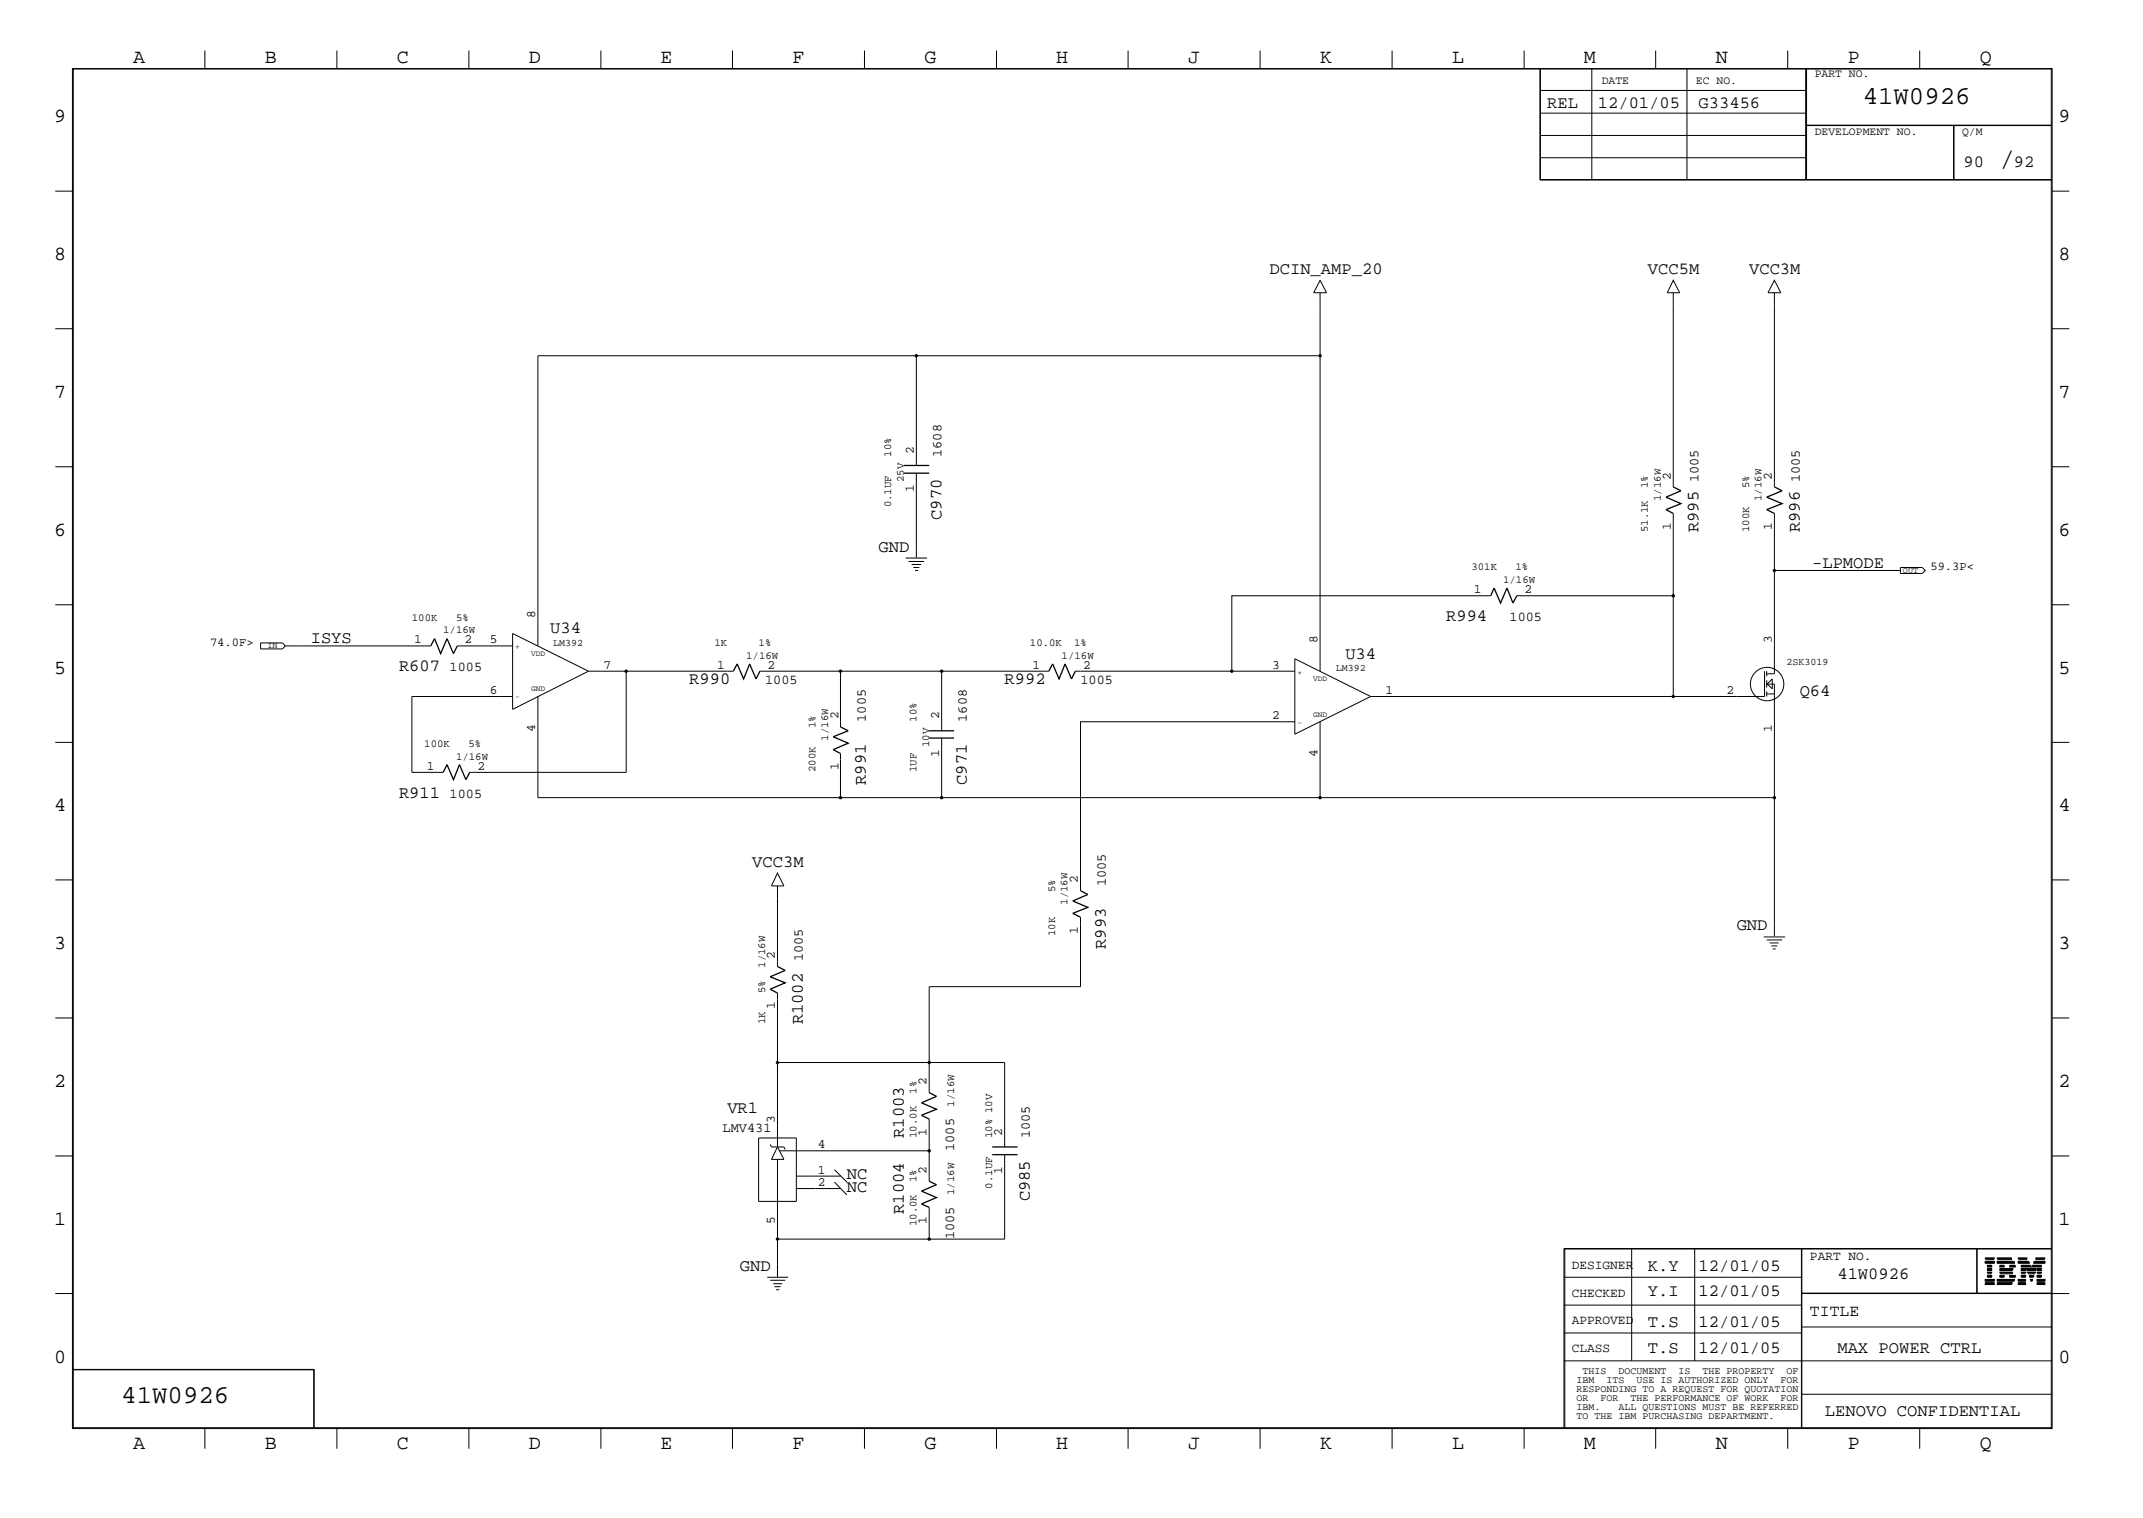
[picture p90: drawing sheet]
<svg xmlns="http://www.w3.org/2000/svg" width="423mm" height="300mm" viewBox="0 0 423 300" stroke-linecap="round" stroke-linejoin="round" font-family="sans-serif">
<defs><g id="words">
<text font-size="5.2" x="395" y="32.9">/</text>
<g font-size="5.1">
<text x="368" y="20.5">41W0926</text>
<text x="24" y="277.2">41W0926</text>
</g>
<g font-size="4">
<text x="26.3" y="12.5">A</text>
<text x="52.3" y="12.5">B</text>
<text x="78.4" y="12.5">C</text>
<text x="104.5" y="12.5">D</text>
<text x="130.5" y="12.5">E</text>
<text x="156.5" y="12.5">F</text>
<text x="182.6" y="12.5">G</text>
<text x="208.6" y="12.5">H</text>
<text x="234.7" y="12.5">J</text>
<text x="260.8" y="12.5">K</text>
<text x="286.9" y="12.5">L</text>
<text x="312.8" y="12.5">M</text>
<text x="338.9" y="12.5">N</text>
<text x="365" y="12.5">P</text>
<text x="391.1" y="12.5">Q</text>
<text x="10.7" y="24.1">9</text>
<text x="406.7" y="24.1">9</text>
<text x="10.7" y="51.4">8</text>
<text x="406.7" y="51.4">8</text>
<text x="10.7" y="78.6">7</text>
<text x="406.7" y="78.6">7</text>
<text x="10.7" y="105.8">6</text>
<text x="406.7" y="105.8">6</text>
<text x="10.7" y="133.1">5</text>
<text x="406.7" y="133.1">5</text>
<text x="10.7" y="160.2">4</text>
<text x="406.7" y="160.2">4</text>
<text x="10.7" y="187.5">3</text>
<text x="406.7" y="187.5">3</text>
<text x="10.7" y="214.6">2</text>
<text x="406.7" y="214.6">2</text>
<text x="10.7" y="241.9">1</text>
<text x="406.7" y="241.9">1</text>
<text x="10.7" y="269.2">0</text>
<text x="406.7" y="269.2">0</text>
<text x="26.3" y="286.2">A</text>
<text x="52.3" y="286.2">B</text>
<text x="78.4" y="286.2">C</text>
<text x="104.5" y="286.2">D</text>
<text x="130.5" y="286.2">E</text>
<text x="156.5" y="286.2">F</text>
<text x="182.6" y="286.2">G</text>
<text x="208.6" y="286.2">H</text>
<text x="234.7" y="286.2">J</text>
<text x="260.8" y="286.2">K</text>
<text x="286.9" y="286.2">L</text>
<text x="312.8" y="286.2">M</text>
<text x="338.9" y="286.2">N</text>
<text x="365" y="286.2">P</text>
<text x="391.1" y="286.2">Q</text>
</g>
<g font-size="3.4">
<text x="305.6" y="21.4">REL</text>
<text x="315.6" y="21.4">12/01/05</text>
<text x="335.5" y="21.4">G33456</text>
<text x="387.9" y="32.9">90</text>
<text x="397.8" y="32.9">92</text>
<text x="250.8" y="54.1">DCIN_AMP_20</text>
<text x="325.5" y="54.1">VCC5M</text>
<text x="345.5" y="54.1">VCC3M</text>
<text x="186" y="102.7" transform="rotate(-90 186 102.7)">C970</text>
<text x="335.5" y="105.2" transform="rotate(-90 335.5 105.2)">R995</text>
<text x="355.5" y="105.2" transform="rotate(-90 355.5 105.2)">R996</text>
<text x="173.6" y="109">GND</text>
<text x="358" y="112.2">-LPMODE</text>
<text x="108.7" y="125.1">U34</text>
<text x="285.7" y="122.6">R994</text>
<text x="61.4" y="127.1">ISYS</text>
<text x="265.8" y="130.1">U34</text>
<text x="78.8" y="132.6">R607</text>
<text x="136.1" y="135.1">R990</text>
<text x="198.5" y="135.1">R992</text>
<text x="355.5" y="137.6">Q64</text>
<text x="171" y="155" transform="rotate(-90 171 155)">R991</text>
<text x="191" y="155" transform="rotate(-90 191 155)">C971</text>
<text x="78.8" y="157.6">R911</text>
<text x="148.6" y="171.3">VCC3M</text>
<text x="343.1" y="183.7">GND</text>
<text x="218.4" y="187.5" transform="rotate(-90 218.4 187.5)">R993</text>
<text x="158.6" y="202.4" transform="rotate(-90 158.6 202.4)">R1002</text>
<text x="143.7" y="219.9">VR1</text>
<text x="178.6" y="224.8" transform="rotate(-90 178.6 224.8)">R1003</text>
<text x="167.3" y="232.9">NC</text>
<text x="167.3" y="235.4">NC</text>
<text x="178.6" y="239.8" transform="rotate(-90 178.6 239.8)">R1004</text>
<text x="203.5" y="237.3" transform="rotate(-90 203.5 237.3)">C985</text>
<text x="146.1" y="251">GND</text>
<text x="325.5" y="251">K.Y</text>
<text x="335.5" y="251">12/01/05</text>
<text x="325.5" y="255.9">Y.I</text>
<text x="335.5" y="255.9">12/01/05</text>
<text x="363" y="252.7">41W0926</text>
<text x="325.5" y="262.2">T.S</text>
<text x="335.5" y="262.2">12/01/05</text>
<text x="325.5" y="267.2">T.S</text>
<text x="335.5" y="267.2">12/01/05</text>
<text x="363" y="267.2">MAX POWER CTRL</text>
<text x="360.5" y="279.7">LENOVO CONFIDENTIAL</text>
</g>
<text font-size="3.2" x="357.5" y="260">TITLE</text>
<g font-size="2.7">
<text x="186" y="90.3" transform="rotate(-90 186 90.3)">1608</text>
<text x="335.5" y="95.2" transform="rotate(-90 335.5 95.2)">1005</text>
<text x="355.5" y="95.2" transform="rotate(-90 355.5 95.2)">1005</text>
<text x="298.2" y="122.6">1005</text>
<text x="88.8" y="132.6">1005</text>
<text x="151.1" y="135.1">1005</text>
<text x="213.4" y="135.1">1005</text>
<text x="171" y="142.6" transform="rotate(-90 171 142.6)">1005</text>
<text x="191" y="142.6" transform="rotate(-90 191 142.6)">1608</text>
<text x="88.8" y="157.6">1005</text>
<text x="218.4" y="175" transform="rotate(-90 218.4 175)">1005</text>
<text x="158.6" y="189.9" transform="rotate(-90 158.6 189.9)">1005</text>
<text x="142.7" y="223.6">LMV431</text>
<text x="188.5" y="227.3" transform="rotate(-90 188.5 227.3)">1005</text>
<text x="203.5" y="224.8" transform="rotate(-90 203.5 224.8)">1005</text>
<text x="188.5" y="244.8" transform="rotate(-90 188.5 244.8)">1005</text>
</g>
<g font-size="2.5">
<text x="180.5" y="89.7" transform="rotate(-90 180.5 89.7)">2</text>
<text x="330" y="94.7" transform="rotate(-90 330 94.7)">2</text>
<text x="350" y="94.7" transform="rotate(-90 350 94.7)">2</text>
<text x="180.5" y="97.3" transform="rotate(-90 180.5 97.3)">1</text>
<text x="330" y="104.7" transform="rotate(-90 330 104.7)">1</text>
<text x="350" y="104.7" transform="rotate(-90 350 104.7)">1</text>
<text x="291.2" y="117.2">1</text>
<text x="301.2" y="117.2">2</text>
<text x="105.7" y="122.2" transform="rotate(-90 105.7 122.2)">8</text>
<text x="81.8" y="127.1">1</text>
<text x="91.8" y="127.1">2</text>
<text x="96.8" y="127.1">5</text>
<text x="260.3" y="127.1" transform="rotate(-90 260.3 127.1)">8</text>
<text x="350" y="127.1" transform="rotate(-90 350 127.1)">3</text>
<text x="96.8" y="137.1">6</text>
<text x="119.2" y="132.1">7</text>
<text x="141.6" y="132.1">1</text>
<text x="151.6" y="132.1">2</text>
<text x="204" y="132.1">1</text>
<text x="214" y="132.1">2</text>
<text x="251.3" y="132.1">3</text>
<text x="273.7" y="137.1">1</text>
<text x="341" y="137.1">2</text>
<text x="165.6" y="142.1" transform="rotate(-90 165.6 142.1)">2</text>
<text x="185.5" y="142.1" transform="rotate(-90 185.5 142.1)">2</text>
<text x="251.3" y="142.1">2</text>
<text x="105.7" y="144.6" transform="rotate(-90 105.7 144.6)">4</text>
<text x="185.5" y="149.6" transform="rotate(-90 185.5 149.6)">1</text>
<text x="260.3" y="149.6" transform="rotate(-90 260.3 149.6)">4</text>
<text x="350" y="144.6" transform="rotate(-90 350 144.6)">1</text>
<text x="84.3" y="152.1">1</text>
<text x="94.3" y="152.1">2</text>
<text x="165.6" y="152.1" transform="rotate(-90 165.6 152.1)">1</text>
<text x="212.9" y="174.5" transform="rotate(-90 212.9 174.5)">2</text>
<text x="212.9" y="184.5" transform="rotate(-90 212.9 184.5)">1</text>
<text x="153.1" y="189.4" transform="rotate(-90 153.1 189.4)">2</text>
<text x="153.1" y="199.4" transform="rotate(-90 153.1 199.4)">1</text>
<text x="183" y="214.4" transform="rotate(-90 183 214.4)">2</text>
<text x="153.1" y="221.8" transform="rotate(-90 153.1 221.8)">3</text>
<text x="161.5" y="226.8">4</text>
<text x="183" y="224.4" transform="rotate(-90 183 224.4)">1</text>
<text x="198" y="224.4" transform="rotate(-90 198 224.4)">2</text>
<text x="161.5" y="231.8">1</text>
<text x="183" y="231.8" transform="rotate(-90 183 231.8)">2</text>
<text x="198" y="231.8" transform="rotate(-90 198 231.8)">1</text>
<text x="161.5" y="234.3">2</text>
<text x="153.1" y="241.8" transform="rotate(-90 153.1 241.8)">5</text>
<text x="183" y="241.8" transform="rotate(-90 183 241.8)">1</text>
<text x="310.5" y="250.6">DESIGNER</text>
<text x="357.5" y="248.8">PART NO.</text>
<text x="310.5" y="256.1">CHECKED</text>
<text x="310.5" y="261.5">APPROVED</text>
<text x="310.5" y="267">CLASS</text>
</g>
<g font-size="2.4">
<text x="381.3" y="112.7">59.3P&lt;</text>
<text x="41.5" y="127.6">74.0F&gt;</text>
</g>
<g font-size="2.3">
<text x="316.4" y="16.7">DATE</text>
<text x="335" y="16.7">EC NO.</text>
<text x="358.5" y="15.2">PART NO.</text>
<text x="358.5" y="26.6">DEVELOPMENT NO.</text>
<text x="387.6" y="26.6">Q/M</text>
</g>
<g font-size="2.1">
<text x="176" y="90.3" transform="rotate(-90 176 90.3)">10%</text>
<text x="178.6" y="95.2" transform="rotate(-90 178.6 95.2)">25V</text>
<text x="176" y="100.2" transform="rotate(-90 176 100.2)">0.1UF</text>
<text x="325.5" y="96.4" transform="rotate(-90 325.5 96.4)">1%</text>
<text x="328.1" y="99" transform="rotate(-90 328.1 99)">1/16W</text>
<text x="345.5" y="96.4" transform="rotate(-90 345.5 96.4)">5%</text>
<text x="348" y="99" transform="rotate(-90 348 99)">1/16W</text>
<text x="325.5" y="105.2" transform="rotate(-90 325.5 105.2)">51.1K</text>
<text x="345.5" y="105.2" transform="rotate(-90 345.5 105.2)">100K</text>
<text x="290.7" y="112.7">301K</text>
<text x="299.4" y="112.7">1%</text>
<text x="296.9" y="115.1">1/16W</text>
<text x="81.4" y="122.6">100K</text>
<text x="87.5" y="125.1">1/16W</text>
<text x="90.1" y="122.6">5%</text>
<text x="141.1" y="127.6">1K</text>
<text x="147.4" y="130.1">1/16W</text>
<text x="149.9" y="127.6">1%</text>
<text x="203.5" y="127.6">10.0K</text>
<text x="209.7" y="130.1">1/16W</text>
<text x="212.2" y="127.6">1%</text>
<text x="161.1" y="143.8" transform="rotate(-90 161.1 143.8)">1%</text>
<text x="181" y="142.6" transform="rotate(-90 181 142.6)">10%</text>
<text x="83.8" y="147.6">100K</text>
<text x="92.5" y="147.6">5%</text>
<text x="163.6" y="146.3" transform="rotate(-90 163.6 146.3)">1/16W</text>
<text x="183.6" y="147.6" transform="rotate(-90 183.6 147.6)">10V</text>
<text x="90.1" y="150">1/16W</text>
<text x="161.1" y="152.6" transform="rotate(-90 161.1 152.6)">200K</text>
<text x="181" y="152.6" transform="rotate(-90 181 152.6)">1UF</text>
<text x="208.4" y="176.2" transform="rotate(-90 208.4 176.2)">5%</text>
<text x="210.9" y="178.7" transform="rotate(-90 210.9 178.7)">1/16W</text>
<text x="208.4" y="184.9" transform="rotate(-90 208.4 184.9)">10K</text>
<text x="151.1" y="191.2" transform="rotate(-90 151.1 191.2)">1/16W</text>
<text x="151.1" y="196.2" transform="rotate(-90 151.1 196.2)">5%</text>
<text x="151.1" y="202.4" transform="rotate(-90 151.1 202.4)">1K</text>
<text x="181" y="216.1" transform="rotate(-90 181 216.1)">1%</text>
<text x="188.5" y="218.6" transform="rotate(-90 188.5 218.6)">1/16W</text>
<text x="181" y="224.8" transform="rotate(-90 181 224.8)">10.0K</text>
<text x="196" y="224.8" transform="rotate(-90 196 224.8)">10% 10V</text>
<text x="181" y="233.5" transform="rotate(-90 181 233.5)">1%</text>
<text x="188.5" y="236.1" transform="rotate(-90 188.5 236.1)">1/16W</text>
<text x="196" y="234.8" transform="rotate(-90 196 234.8)">0.1UF</text>
<text x="181" y="242.2" transform="rotate(-90 181 242.2)">10.0K</text>
</g>
<g font-size="2">
<text x="109.3" y="127.6">LM392</text>
<text x="352.9" y="131.3">2SK3019</text>
<text x="263.9" y="132.6">LM392</text>
<text x="311.4" y="273.2">IBM</text>
<text x="311.4" y="275">RESPONDING TO A REQUEST FOR QUOTATION</text>
<text x="312.6" y="271.4">THIS</text>
<text x="317.3" y="273.2">ITS</text>
<text x="319.7" y="271.4">DOCUMENT</text>
<text x="323.3" y="273.2">USE IS AUTHORIZED ONLY</text>
<text x="331.6" y="271.4">IS</text>
<text x="336.3" y="271.4">THE PROPERTY</text>
<text x="351.7" y="273.2">FOR</text>
<text x="352.9" y="271.4">OF</text>
<text x="311.4" y="276.7">OR</text>
<text x="311.4" y="278.6">IBM.</text>
<text x="311.4" y="280.2">TO THE IBM PURCHASING DEPARTMENT.</text>
<text x="316.1" y="276.7">FOR</text>
<text x="319.7" y="278.6">ALL QUESTIONS MUST BE REFERRED</text>
<text x="322.1" y="276.7">THE PERFORMANCE OF WORK</text>
<text x="351.7" y="276.7">FOR</text>
</g>
<g font-size="1.7">
<text x="375.9" y="113.1">OUT</text>
<text x="52.8" y="128">IN</text>
</g>
<g font-size="1.6">
<text x="101.8" y="128.3">+</text>
<text x="104.9" y="129.5">VDD</text>
<text x="104.9" y="136.6">GND</text>
<text x="256.3" y="133.3">+</text>
<text x="259.4" y="134.5">VDD</text>
<text x="101.8" y="138.2">-</text>
<text x="256.3" y="143.2">-</text>
<text x="259.4" y="141.6">GND</text>
</g>
</g></defs>
<g fill="none" stroke="#000" stroke-width=".25">
<path d="M178.6 93.5h5M178.6 91.9h5M330.5 96.2l1.6 .7-3 1.3 3 1.3-3 1.2 1.4 .7M350.5 96.2l1.5 .7-3 1.3 3 1.3-3 1.2 1.5 .7M294.5 117.7l.6-1.5 1.3 2.9 1.3-2.9 1.2 2.9 .7-1.4M85.1 127.6l.8-1.4 1.1 2.9 1.3-2.9 1.3 2.9 .7-1.5M144.9 132.6l.7-1.5 1.3 3 1.2-3 1.3 3 .7-1.5M207.2 132.6l.7-1.5 1.3 3 1.2-3 1.3 3 .7-1.5M87.5 152.6l.8-1.6 1.3 3 1.2-3 1.2 3 .8-1.4M166 143.6l1.6 .8-3 1.1 3 1.3-3 1.3 1.4 .7M183.6 145.8h4.9M183.6 144.4h4.9"/>
<path d="M213.4 175.9l1.5 .8-3 1.3 3 1.2-3 1.2 1.5 .8M153.6 190.9l1.5 .8-3 1.3 3 1.1-3 1.3 1.5 .8M183.6 215.8l1.4 .8-3 1.2 3 1.3-3 1.2 1.6 .8M183.6 233.3l1.4 .7-3 1.3 3 1.3-3 1.2 1.6 .7M196 228.1h5M196 226.6h5"/>
</g>
<g fill="none" stroke="#000" stroke-width=".2">
<path d="M14.3 13.5h391.1v268.7h-391.1zM14.5 13.6h390.7v268.4h-390.7zM40.5 10v3.5M66.5 10v3.5M92.6 10v3.5M118.7 10v3.5M144.7 10v3.5M170.8 10v3.5M196.9 10v3.5M222.8 10v3.5M248.9 10v3.5M275 10v3.5"/>
<path d="M301.1 10v3.5M304.2 13.5v22.1h101.2M304.2 17.9h52.5M304.3 13.5v22.1M314.5 13.5v22.1M327.1 10v3.5M333.2 13.5v22.1M353.1 10v3.5M356.7 13.5v22.1M356.9 13.5v22.1M379.2 10v3.5M10.9 37.8h3.4"/>
<path d="M304.2 35.5h101.2M304.2 26.8h52.5M304.2 22.4h52.5M304.3 31.2h52.4M356.7 24.8h48.7M356.7 24.7h48.7M385.9 24.8v10.8M386 24.8v10.8M405.4 37.8h3.4M260.8 57.8v74.8M260.8 55.4l1.2 2.4h-2.5zM330.5 55.4l1.3 2.4h-2.4z"/>
<path d="M330.5 57.8v38.4M350.5 55.4l1.3 2.4h-2.5zM350.5 57.8v38.4M10.9 64.9h3.4M181 70.3v21.6M260.8 70.3h-154.5v57.3M405.4 64.9h3.4M10.9 92.2h3.4M181 93.5v16.7M405.4 92.2h3.4M10.9 119.5h3.4M178.9 110.2h4.2"/>
<path d="M179.5 110.9h3M180.1 111.5h1.8M180.4 112.1h1.2M180.8 112.7h.6M294.5 117.7h-51.2v14.9h-30.9M299.6 117.7h30.9v19.9M330.5 101.4v16.3M350.5 112.7h24.9M350.5 101.4v31.7h-1.5M375.4 112.1h4.3l.6 .6-.6 .6h-4.3zM405.4 119.5h3.4M51.5 127h4.3l.6 .6-.6 .6h-4.3z"/>
<path d="M56.4 127.6h28.7M90.3 127.6h11M101.3 137.6h-19.9v15h6.1M101.3 125.1l14.9 7.5-14.9 7.5zM106.3 137.6v20h244.2M116.2 132.6h7.5v20h-30.9M123.7 132.6h21.2M150.1 132.6h57.1M166 132.6v11M186 132.6v11.8M243.3 132.6h12.5M255.8 130.1l15 7.5-15 7.4z"/>
<path d="M348.6 132.6v5h-77.8M349 132.6v1M349 134.4v1.4M349 136.6v1M349 137.1h1.5M349.1 135.1h1.4v49.8M350.1 134.1v2l-1-1zM10.9 146.6h3.4M166 148.8v8.8M186 145.8v11.8M255.8 142.6h-42.4v33.3M260.8 142.6v15"/>
<path d="M405.4 146.6h3.4M10.9 173.8h3.4M153.6 172.5l1.3 2.5h-2.5zM153.6 175v15.9M405.4 173.8h3.4M153.6 196.2v30.4M213.4 181.2v13.7h-29.8v20.9M348.4 185.1h4.2M349 185.7h3M349.6 186.3h1.8M349.9 186.9h1.2M350.2 187.5h.6"/>
<path d="M10.9 201.1h3.4M153.6 209.9h44.9v16.7M405.4 201.1h3.4M10.9 228.3h3.4M149.9 224.8h7.4v12.5h-7.4zM152.1 226.1l.3 .5h2.5l.2 .5M153.6 229v23.2M153.6 226.6l1.3 2.4h-2.5zM154 227.3h29.6M157.3 234.8h8.7M157.3 232.3h8.7M164.8 233.5l2.5 2.6"/>
<path d="M164.8 231.1l2.5 2.4M183.6 221.1v12.2M183.6 238.5v6.3M198.5 228.1v16.7h-44.9M405.4 228.3h3.4M10.9 255.5h3.4M151.6 252.3h4.1M152.1 252.9h3M152.7 253.6h1.8M153 254.2h1.2M153.3 254.8h.6M308.9 252.3h47"/>
<path d="M308.9 246.7h96.5M308.9 257.8h47M309.1 246.6v35.4M322.3 246.6v22.2M334.8 246.6v22.2M355.9 246.6v35.4M355.9 255.4h49.5M355.9 255.5h52.9M390.5 246.6v8.9M390.6 246.6v8.9M392.2 253.7h1.8zM392.2 253.6h1.8z"/>
<path d="M392.2 253.4l1.8 .1zM392.2 253l1.8 .1zM392.2 252.8l1.8 .1zM392.2 252.7l1.8 .1zM392.2 249.4l1.8 .1zM392.2 249.3l1.8 .1zM392.2 249.2l1.8 .1zM392.2 248.8h1.8zM392.2 248.7h1.8zM392.2 248.5l1.8 .1zM392.6 252.3h.8zM392.6 252.1l.8 .1z"/>
<path d="M392.6 252l.8 .1zM392.6 251.6h.8zM392.6 251.5h.8zM392.6 251.3l.8 .1zM392.6 250.9l.8 .1zM392.6 250.8h.8zM392.6 250.6l.8 .1zM392.6 250.2l.8 .1zM392.6 250l.8 .1zM392.6 249.9h.8zM394.5 253.7h2.8zM394.5 253.6h2.9z"/>
<path d="M394.5 253.4l3 .1zM394.5 248.8h3zM394.5 248.7h2.9zM394.5 248.5l2.8 .1zM394.5 253l3.3 .1zM394.5 252.8l3.4 .1zM394.5 252.7l3.4 .1zM394.5 249.4l3.4 .1zM394.5 249.3l3.4 .1zM394.5 249.2l3.3 .1zM395.1 251.6h2.6zM395.1 251.5h2.5z"/>
<path d="M395.1 251.3l2.4 .1zM395.1 250.9l2.4 .1zM395.1 250.8h2.5zM395.1 250.6l2.6 .1zM395.1 252.3h.8zM395.1 252.1l.8 .1zM395.1 252l.8 .1zM395.1 250.2l.8 .1zM395.1 250l.8 .1zM395.1 249.9h.8zM397 252.3h1.1zM397 252.1l1.1 .1z"/>
<path d="M397 252l1.1 .1zM397 250.2l1.1 .1zM397 250l1.1 .1zM397 249.9h1.1zM398.7 253.7h1.4zM398.7 253.6h1.4zM398.7 253.4l1.4 .1zM398.7 253l1.4 .1zM398.7 252.8l1.4 .1zM398.7 252.7l1.4 .1zM398.7 249.4l2.2 .1zM398.7 249.3l2.1 .1z"/>
<path d="M398.7 249.2l2 .1zM398.7 248.8h1.8zM398.7 248.7h1.8zM398.7 248.5l1.7 .1zM399.3 252.3h.8zM399.3 252.1l.8 .1zM399.3 252l.8 .1zM399.3 251.6h.8zM399.3 251.5h.8zM399.3 251.3l.8 .1zM399.3 250.9l.8 .1zM399.3 250.8h.8z"/>
<path d="M399.3 250.6l.8 .1zM399.3 250.2l1.9 .1zM399.3 250l1.9 .1zM399.3 249.9h1.8zM400.3 250.6l2 .1zM400.4 250.9l1.8 .1zM400.4 250.8h1.8zM400.5 251.3l1.6 .1zM400.6 251.5h1.5zM400.6 251.6h1.4zM400.9 252.1l.8 .1zM400.9 252l.8 .1z"/>
<path d="M401 252.3h.7zM401.1 252.7l.4 .1zM401.2 252.8l.3 .1zM401.2 253l.2 .1zM401.4 250.2l1.9 .1zM401.5 250l1.8 .1zM401.5 249.9h1.8zM401.7 249.4l2.2 .1zM401.8 249.3l2.1 .1zM401.8 249.2l2.1 .1zM402.1 248.8h1.8zM402.1 248.7h1.8z"/>
<path d="M402.2 248.5l1.7 .1zM402.4 253.7h1.5zM402.4 253.6h1.5zM402.4 253.4l1.5 .1zM402.4 253l1.5 .1zM402.4 252.8l1.5 .1zM402.4 252.7l1.5 .1zM402.4 252.3h.9zM402.4 252.1l.9 .1zM402.4 252l.9 .1zM402.4 251.6h.9zM402.4 251.5h.9z"/>
<path d="M402.4 251.3l.9 .1zM402.4 250.9l.9 .1zM402.4 250.8h.9zM402.4 250.6l.9 .1zM405.4 246.6h-96.5v35.4M14.3 270.5h47.8v11.5M14.3 270.6h47.8M62 270.5v11.5M308.9 268.8h96.5M308.9 263.3h47M355.9 275.4h49.5M355.9 262.1h49.5"/>
<path d="M40.5 282v4.2M66.5 282v4.2M92.6 282v4.2M118.7 282v4.2M144.7 282v4.2M170.8 282v4.2M196.9 282v4.2M222.8 282v4.2M248.9 282v4.2M275 282v4.2M301.1 282v4.2M327.1 282v4.2"/>
<path d="M353.1 282v4.2M379.2 282v4.2"/>
<circle cx="349.1" cy="135.1" r="3.3"/>
</g>
<g fill="#000">
<circle cx="181" cy="70.3" r=".34"/>
<circle cx="260.8" cy="70.3" r=".34"/>
<circle cx="330.5" cy="117.7" r=".34"/>
<circle cx="350.5" cy="112.7" r=".34"/>
<circle cx="123.7" cy="132.6" r=".34"/>
<circle cx="166" cy="132.6" r=".34"/>
<circle cx="186" cy="132.6" r=".34"/>
<circle cx="243.3" cy="132.6" r=".34"/>
<circle cx="330.5" cy="137.6" r=".34"/>
<circle cx="166" cy="157.6" r=".34"/>
<circle cx="186" cy="157.6" r=".34"/>
<circle cx="260.8" cy="157.6" r=".34"/>
<circle cx="350.5" cy="157.6" r=".34"/>
<circle cx="153.6" cy="209.9" r=".34"/>
<circle cx="183.6" cy="209.9" r=".34"/>
<circle cx="183.6" cy="227.3" r=".34"/>
<circle cx="153.6" cy="244.8" r=".34"/>
<circle cx="183.6" cy="244.8" r=".34"/>
</g>
<use href="#words"/>
</svg>
